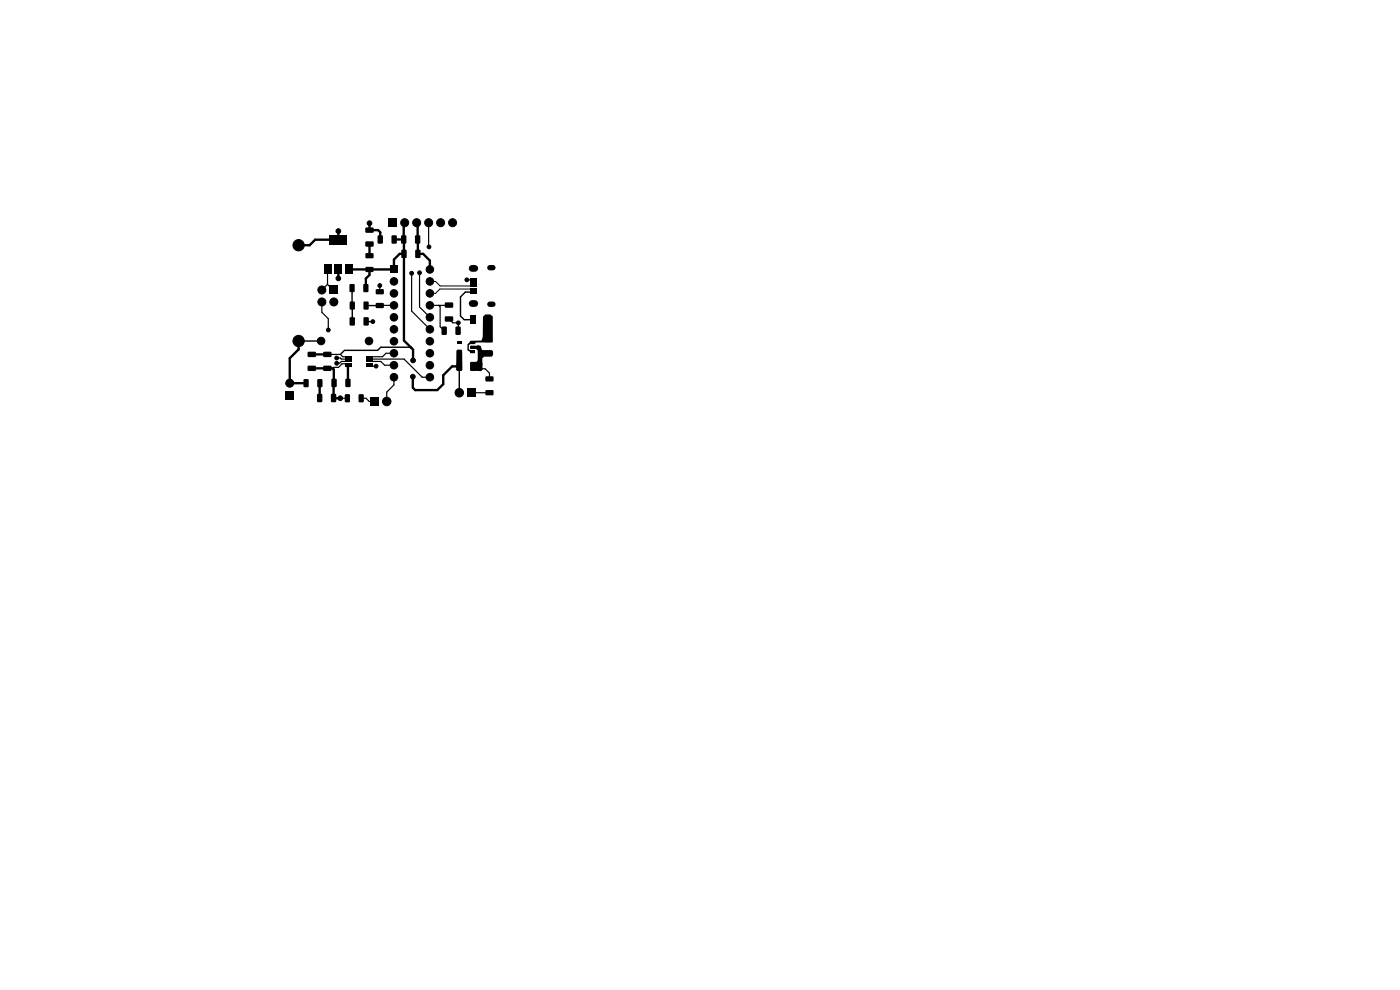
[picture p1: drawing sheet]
<svg xmlns="http://www.w3.org/2000/svg" width="297mm" height="210mm" viewBox="0 0 297 210" stroke-linecap="round" stroke-linejoin="round" font-family="sans-serif">
<g fill="#000">
<path d="M68.7 56.2h1.5v2h-1.5zM71 56.2h1.5v2h-1.5zM69.9 49.9h3.8v2h-3.8zM73.3 56.2h1.5v2h-1.5zM77.6 51.3l1.5-.1 .2 .2v.8l-.3 .1h-1.4l-.1-.2zM77.6 48.3h1.5l.2 .2v.7l-.3 .2h-1.4l-.1-.3zM77.6 53.8l1.5-.1 .2 .2-.1 .7-.2 .2h-1.3l-.2-.2zM77.6 56.7l1.5-.1 .2 .3-.1 .7-.2 .1h-1.3l-.2-.2zM80.2 50l.8-.1 .2 .2v1.4l-.1 .2h-.8l-.2-.2zM82.8 56.4h1.6v1.6h-1.6zM83.1 50l.8-.1 .3 .2v1.4l-.2 .2h-.7l-.2-.2zM82.5 46.4h1.7v1.7h-1.7z"/>
<path d="M85.1 50l.9-.1 .2 .2v1.4l-.1 .2h-.8l-.2-.2zM85.2 53l.8-.1 .3 .2v1.4l-.2 .2h-.7l-.3-.1zM88.1 50l.8-.1 .3 .2v1.4l-.2 .2h-.7l-.3-.2zM88.1 53l.9-.1 .2 .2v1.4l-.1 .2h-.8l-.2-.1zM99.7 59.1h1.3v.5h-1.3zM65.3 77.6h1.6l.1 .2v.8l-.2 .1h-1.4l-.2-.2zM65.3 74.7l1.6-.1 .1 .3v.7l-.2 .2-1.4-.1-.2-.2zM68.6 77.6h1.6l.1 .2v.8l-.2 .1h-1.4l-.2-.2zM68.6 74.7l1.6-.1 .1 .3v.7l-.2 .2-1.4-.1-.2-.2zM70 60.7h1.7v1.7h-1.7zM74.2 60.3l.8-.1 .2 .2v1.3l-.1 .3h-.7l-.3-.2zM73.1 75.5h1.5v.3h-1.5z"/>
<path d="M73.1 76h1.5v.3h-1.5zM73.1 76.5h1.5v.3h-1.5zM73.1 77h1.5v.3h-1.5zM73.1 77.5h1.5v.3h-1.5zM74.2 67.3h.8l.3 .1v1.4l-.2 .3h-.7l-.2-.2zM74.2 64l.8-.1 .3 .2v1.3l-.2 .3h-.7l-.2-.2zM77.1 60.3l.8-.1 .3 .2v1.3l-.2 .3h-.7l-.2-.2zM77.2 64l.8-.1 .2 .2v1.3l-.1 .3h-.8l-.2-.2zM77.2 67.3h.8l.2 .1v1.4l-.1 .3h-.8l-.2-.2zM77.6 77.5h1.4v.3h-1.4zM77.6 77h1.4v.3h-1.4zM77.6 76.5h1.4v.3h-1.4z"/>
<path d="M77.6 76h1.4v.3h-1.4zM77.6 75.5h1.4v.3h-1.4zM79.8 61.4l1.5-.1 .1 .3v.7l-.2 .1h-1.4l-.1-.2zM79.8 64.3h1.5l.1 .2v.7l-.2 .2h-1.4l-.1-.3zM93.7 69.3h.9l.2 .1v1.4l-.1 .2-.8 .1-.2-.2zM94.4 64.2h1.6l.2 .2-.1 .7-.2 .2h-1.4l-.2-.3zM94.4 67.2l1.6-.1 .2 .2-.1 .8-.2 .1h-1.4l-.2-.2zM96.7 69.3h.8l.2 .1 .1 1.4-.2 .2-.7 .1-.3-.2zM97 72.4h.9v.6h-.9zM97 74.3h.9v.6h-.9zM96.9 74.2h.9l.2 .3 .1 3.9-.2 .3h-.9l-.2-.3v-3.9zM96.9 76.9l.9-.1 .2 .2v1.4l-.1 .2h-.8l-.2-.1z"/>
<path d="M99.8 74.3h.9v.6h-.9zM99.8 73.4h.9v.6h-.9zM99.8 72.4h.9v.6h-.9zM99.8 73.4h2.1l.4 .8 1.9 .1 .4 .2v.8l-.3 .3h-1.5l-.5 .4 .1 2.2-.3 .5h-2.2l-.2-.2 .1-1.7h1.3l.2-.4v-2.2l-.3-.2-1.2-.1zM99.8 66.9h1.1v1.8h-1.1zM99.9 76.9l.8-.1 .2 .2 .1 1.4-.2 .2h-.7l-.3-.1zM99.7 61.7h1.3v.5h-1.3zM99.7 61.1h1.3v.4h-1.3zM99.7 60.4h1.3v.5h-1.3zM99.7 59.8h1.3v.4h-1.3zM102.5 67.1l.5-.4h.9l.6 .4v5.5h-3.5l-.3 .4h-1l-.2 .3v.8l.3 .2h.8l.1 .1v.5h-.9l-.1-.3-.5-.3v-1.3l.6-.7 2.4-.1 .2-.8zM102.9 66.9h1.2v1.8h-1.2z"/>
<path d="M102.7 71.5h1.6l.1 .2v.8l-.2 .1h-1.4l-.2-.2zM102.7 74.5l1.6-.1 .1 .3v.7l-.2 .2-1.4-.1-.2-.2zM103 79.9l1.6-.1 .1 .3v.7l-.2 .1h-1.4l-.1-.2zM60.6 83h1.7v1.7h-1.7zM64.4 80.5l.8-.1 .3 .2v1.3l-.2 .2-.7 .1-.2-.2zM67.3 83.6l.8-.1 .3 .2v1.4l-.2 .2h-.7l-.2-.1zM67.4 80.5l.8-.1 .2 .2v1.3l-.1 .2-.8 .1-.2-.2zM70.3 83.6l.8-.1 .2 .2v1.4l-.1 .2h-.8l-.2-.1zM70.4 80.4l.8-.1 .2 .2v1.4l-.1 .2h-.8l-.2-.1zM73.2 83.7l.8-.1 .2 .2 .1 1.3-.2 .2-.7 .1-.2-.2zM73.3 80.4l.8-.1 .3 .2v1.4l-.2 .2h-.7l-.2-.1zM76.1 83.7l.8-.1 .3 .2v1.3l-.2 .2-.7 .1-.2-.2z"/>
<path d="M78.6 84.3h1.8v1.8h-1.8zM99.1 82.4h1.8v1.8h-1.8zM103 82.8h1.6l.1 .2v.7l-.2 .2-1.4-.1-.1-.2z"/>
</g>
<g fill="#000" stroke="#000" stroke-width=".21">
<circle cx="63.3" cy="52" r="1.2"/>
<circle cx="71.8" cy="49" r=".5"/>
<circle cx="71.8" cy="59.1" r=".5"/>
<circle cx="78.4" cy="47.3" r=".5"/>
<circle cx="83.6" cy="59.7" r=".8"/>
<circle cx="85.9" cy="47.2" r=".85"/>
<circle cx="87.3" cy="58" r=".4"/>
<circle cx="88.4" cy="47.2" r=".85"/>
<circle cx="89" cy="57.9" r=".4"/>
<circle cx="90.9" cy="47.2" r=".85"/>
<circle cx="91" cy="52.4" r=".4"/>
<circle cx="91.2" cy="57.2" r=".8"/>
<circle cx="91.2" cy="59.7" r=".8"/>
<circle cx="93.5" cy="47.2" r=".85"/>
<circle cx="96" cy="47.2" r=".85"/>
<circle cx="99" cy="59.4" r=".4"/>
<circle cx="63.3" cy="72.3" r="1.2"/>
<circle cx="68.1" cy="72.3" r=".8"/>
<circle cx="68.3" cy="64.1" r=".85"/>
<circle cx="68.3" cy="61.5" r=".85"/>
<circle cx="69.6" cy="70" r=".4"/>
<circle cx="70.8" cy="64.1" r=".85"/>
<circle cx="71.4" cy="77.1" r=".4"/>
<circle cx="71.4" cy="75.9" r=".4"/>
<circle cx="78.3" cy="72.3" r=".8"/>
<circle cx="79.1" cy="68.2" r=".4"/>
<circle cx="79.8" cy="77.7" r=".4"/>
<circle cx="80.6" cy="60.6" r=".4"/>
<circle cx="83.6" cy="72.4" r=".8"/>
<circle cx="83.6" cy="74.9" r=".8"/>
<circle cx="83.6" cy="64.8" r=".8"/>
<circle cx="83.6" cy="69.9" r=".8"/>
<circle cx="83.6" cy="62.2" r=".8"/>
<circle cx="83.6" cy="77.5" r=".8"/>
<circle cx="83.6" cy="67.3" r=".8"/>
<circle cx="87.6" cy="79.9" r=".5"/>
<circle cx="87.6" cy="76.5" r=".5"/>
<circle cx="91.2" cy="67.3" r=".8"/>
<circle cx="91.2" cy="62.2" r=".8"/>
<circle cx="91.2" cy="64.8" r=".8"/>
<circle cx="91.2" cy="74.9" r=".8"/>
<circle cx="91.2" cy="77.5" r=".8"/>
<circle cx="91.2" cy="72.4" r=".8"/>
<circle cx="91.2" cy="69.9" r=".8"/>
<circle cx="97.2" cy="68.5" r=".4"/>
<circle cx="101.4" cy="73.8" r=".4"/>
<circle cx="101.9" cy="78.2" r=".4"/>
<circle cx="101.9" cy="77.2" r=".4"/>
<circle cx="101.9" cy="75" r=".4"/>
<circle cx="61.5" cy="81.3" r=".85"/>
<circle cx="72.2" cy="84.5" r=".5"/>
<circle cx="82" cy="85.2" r=".9"/>
<circle cx="83.6" cy="80" r=".8"/>
<circle cx="91.2" cy="80" r=".8"/>
<circle cx="97.4" cy="83.3" r=".9"/>
</g>
<path d="M103.9 56.8h.7M103.9 64.5h.7" fill="none" stroke="#000" stroke-width="1.2"/>
<path d="M100.2 56.9h.5M100.2 64.4h.5" fill="none" stroke="#000" stroke-width="1.4"/>
<g fill="none" stroke="#000" stroke-width=".5">
<path d="M71.8 49v1.9h-4.9l-1.2 1.1h-2.4M71.8 57.2v1.9M78.4 57.2h.1M78.4 47.3v1.5h1.8l.5 .5v1.5M78.4 51.8v2.4M78.4 57.2v1.1l-.8 .8v2M78.8 54.2v.1M78.9 57.2h-.1M85.6 47.4v3.4h-2M85.7 53.8h-.9l-1.2 1.3v2.1h-9.5M85.7 50.8v21.4l1.5 1.6M88.6 47.4v6.4h1.2l1.4 1.5v1.9"/>
<path d="M63.3 72.3v1.8l-1.8 1.9v5.3h3.4M66.1 78.1h4.5l.2 .3v2.8M66.1 75.2h3.3M73.8 77.8h.1M73.8 77.8v3.4M87.1 73.7l.5 .5v2.3M97.4 77.7h-1.5l-1.9 1.9v1.9l-1.2 1.3h-4.7l-.5-.6v-2.3M67.8 81.3v3.1M70.8 81.3v3.1l1.4 .1"/>
</g>
<g fill="none" stroke="#000" stroke-width=".25">
<path d="M69.5 57.2v3.1M71.4 56.4l.4 .4v.4M74.1 57.2h.1M78.8 51.8l.1 .1M85.6 50.8h.1M85.9 47.2l-.3 .2M87.3 57.8v8.2l3.9 3.9M88.4 47.2l.2 .2M88.6 50.8h.1M89 57.9v7.2l2.2 2.2M90.9 47.2l.1 5.2M91.2 57.2h.1"/>
<path d="M99 59.4h1.4M104.3 56.8l-.2 .1M68.3 64.1v2.1l1.3 1.4v2.4M69.4 75.2h2.8l.5 .5h1.1M69.5 60.3h.1M69.5 60.3l-1.2 1.2M69.5 60.3l1.2 1.2h.1M71.4 75.9h.8l.2 .3h1.4M73.8 77.2h-1.2l-.8 .7h-1l-.2 .2M73.8 76.7h-1.4l-.3 .3h-.6M73.8 77.7h.1M74.7 64.8h.1"/>
<path d="M75.2 67.6v.1M77.8 72.3h.5M78.1 64.8h.1M78.3 77.7h1.5M78.3 76.2h7.4l3.9 3.8h1.6M78.3 76.7h2.5l.8 .8h2M80.6 60.1v1.8M83.6 74.9h-1.7l-.8 .8h-2.8M83.6 64.8h-3M93.1 64.8l.3 .3v4.2l.8 .9M95.2 67.7l.9 .8h1.1v1.7M95.2 64.7l-4 .1"/>
<path d="M97.4 77.7h.1M100.4 64.4h.1M101.9 78.2h1l.9 .9v1.3M103.5 67.8v4.2M104.2 64.5h.1M64.9 81.3h.1M67.9 81.3h-.1M70.9 81.2l-.1 .1M71 80.5l-.1 .1M72.2 84.5h1.5M76.6 84.5h1l.7 .7h1.2M82 83.2v2"/>
<path d="M83.6 80v1.7l-1.5 1.4M97.4 83.3h.1M100 83.3h3.8M103.8 83.3h.1"/>
</g>
<path d="M63.3 72.3h4.8M74.7 61.1v6.6M74.7 67.7h.1M77.7 64.8h2.9M77.7 68.2l.1 .1M77.7 68.2h1.4M80.6 64.8h.1M87.1 73.7h-6.3l-.7 .6h-7l-.9 .9M97.4 77.7v5.6M100.4 62h-1.7l-1 1v4l.8 .8h1.8" fill="none" stroke="#000" stroke-width=".3"/>
<path d="M91.2 59.7h1.2l1 1h7M100.4 61.3h-7.1l-.9 .9h-1.2M100.5 61.3h.1" fill="none" stroke="#000" stroke-width=".21"/>
</svg>
